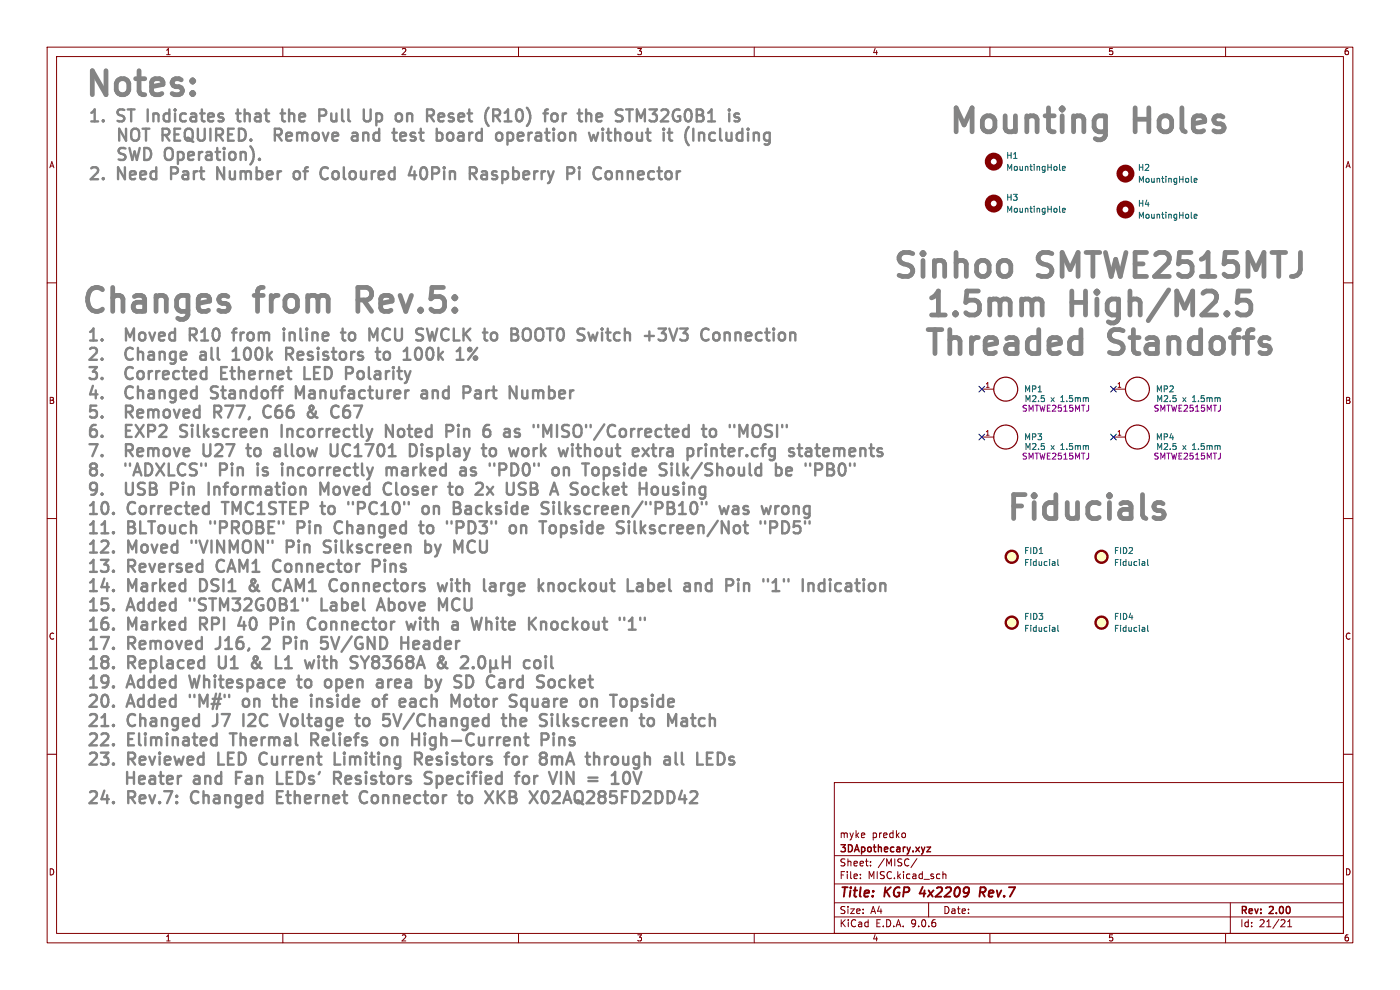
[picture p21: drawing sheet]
<svg xmlns="http://www.w3.org/2000/svg" width="297mm" height="210mm" viewBox="0 0 297 210" stroke-linecap="round" stroke-linejoin="round" font-family="sans-serif">
<defs><g id="words">
<g font-size="7.1" fill="#848484">
<text x="17.4" y="21.8">Notes:</text>
<text x="200.6" y="29.7">Mounting</text>
<text x="240.6" y="29.7">Holes</text>
<text x="188.7" y="60.4">Sinhoo</text>
<text x="220.3" y="60.4">SMTWE2515MTJ</text>
<text x="16.6" y="67.8">Changes</text>
<text x="54.4" y="67.8">from</text>
<text x="77.8" y="67.8">Rev.5:</text>
<text x="195.6" y="68.6">1.5mm</text>
<text x="227.2" y="68.6">High/M2.5</text>
<text x="195.4" y="76.8">Threaded</text>
<text x="235.4" y="76.8">Standoffs</text>
<text x="212.8" y="111.8">Fiducials</text>
</g>
<g font-size="3.5" fill="#848484">
<text x="18.5" y="27.2">1.</text>
<text x="25.1" y="27.2">ST</text>
<text x="32.4" y="27.2">Indicates</text>
<text x="52.6" y="27.2">that</text>
<text x="63" y="27.2">the</text>
<text x="71.9" y="27.2">Pull</text>
<text x="82.3" y="27.2">Up</text>
<text x="90.2" y="27.2">on</text>
<text x="97.8" y="27.2">Reset</text>
<text x="111.1" y="27.2">(R10)</text>
<text x="124.9" y="27.2">for</text>
<text x="133.1" y="27.2">the</text>
<text x="142" y="27.2">STM32G0B1</text>
<text x="27.4" y="31.3">NOT</text>
<text x="27.4" y="35.4">SWD</text>
<text x="37.6" y="31.3">REQUIRED.</text>
<text x="38.2" y="35.4">Operation).</text>
<text x="63.5" y="31.3">Remove</text>
<text x="80.9" y="31.3">and</text>
<text x="90.8" y="31.3">test</text>
<text x="100.9" y="31.3">board</text>
<text x="114.6" y="31.3">operation</text>
<text x="135.4" y="31.3">without</text>
<text x="152" y="31.3">it</text>
<text x="157.7" y="31.3">(Including</text>
<text x="18.5" y="39.4">2.</text>
<text x="25.1" y="39.4">Need</text>
<text x="37.4" y="39.4">Part</text>
<text x="48.2" y="39.4">Number</text>
<text x="65.5" y="39.4">of</text>
<text x="72.2" y="39.4">Coloured</text>
<text x="92" y="39.4">40Pin</text>
<text x="105.8" y="39.4">Raspberry</text>
<text x="127.5" y="39.4">Pi</text>
<text x="134.2" y="39.4">Connector</text>
<text x="18.3" y="73.7">1.</text>
<text x="18.3" y="77.8">2.</text>
<text x="27.8" y="73.7">Moved</text>
<text x="27.8" y="77.8">Change</text>
<text x="42.4" y="73.7">R10</text>
<text x="44.7" y="77.8">all</text>
<text x="52.6" y="77.8">100k</text>
<text x="52.7" y="73.7">from</text>
<text x="64.4" y="73.7">inline</text>
<text x="64.9" y="77.8">Resistors</text>
<text x="77.8" y="73.7">to</text>
<text x="84.5" y="73.7">MCU</text>
<text x="85.2" y="77.8">to</text>
<text x="91.9" y="77.8">100k</text>
<text x="95.6" y="73.7">SWCLK to</text>
<text x="117.7" y="73.7">BOOT0</text>
<text x="132.9" y="73.7">Switch</text>
<text x="148" y="73.7">+3V3</text>
<text x="161.2" y="73.7">Connection</text>
<text x="18.3" y="81.8">3.</text>
<text x="27.8" y="81.8">Corrected</text>
<text x="49" y="81.8">Ethernet</text>
<text x="67.7" y="81.8">LED</text>
<text x="77.6" y="81.8">Polarity</text>
<text x="18.3" y="85.9">4.</text>
<text x="27.8" y="85.9">Changed</text>
<text x="47" y="85.9">Standoff</text>
<text x="65.9" y="85.9">Manufacturer</text>
<text x="93.6" y="85.9">and</text>
<text x="103.5" y="85.9">Part</text>
<text x="114.3" y="85.9">Number</text>
<text x="18.3" y="90">5.</text>
<text x="18.3" y="94.1">6.</text>
<text x="27.8" y="90">Removed</text>
<text x="27.8" y="94.1">EXP2</text>
<text x="40.4" y="94.1">Silkscreen</text>
<text x="47.6" y="90">R77,</text>
<text x="59.1" y="90">C66</text>
<text x="62.9" y="94.1">Incorrectly</text>
<text x="69.5" y="90">&amp;</text>
<text x="86" y="94.1">Noted</text>
<text x="99.9" y="94.1">Pin</text>
<text x="108.9" y="94.1">6</text>
<text x="114.2" y="94.1">as</text>
<text x="121.5" y="94.1">&quot;MISO&quot;/Corrected</text>
<text x="158.5" y="94.1">to</text>
<text x="165.2" y="94.1">&quot;MOSI&quot;</text>
<text x="18.3" y="98.2">7.</text>
<text x="27.8" y="98.2">Remove</text>
<text x="45.3" y="98.2">U27</text>
<text x="55.7" y="98.2">to</text>
<text x="62.4" y="98.2">allow</text>
<text x="75.3" y="98.2">UC1701</text>
<text x="93.1" y="98.2">Display</text>
<text x="109.8" y="98.2">to</text>
<text x="116.5" y="98.2">work</text>
<text x="128" y="98.2">without</text>
<text x="144.6" y="98.2">extra</text>
<text x="157.1" y="98.2">printer.cfg</text>
<text x="179.8" y="98.2">statements</text>
<text x="18.3" y="102.3">8.</text>
<text x="18.3" y="106.4">9.</text>
<text x="27.8" y="102.3">&quot;ADXLCS&quot;</text>
<text x="27.8" y="106.4">USB</text>
<text x="38.4" y="106.4">Pin</text>
<text x="47.4" y="106.4">Information</text>
<text x="48.8" y="102.3">Pin</text>
<text x="57.8" y="102.3">is</text>
<text x="64" y="102.3">incorrectly</text>
<text x="72.1" y="106.4">Moved</text>
<text x="86.7" y="106.4">Closer</text>
<text x="87.2" y="102.3">marked</text>
<text x="101.6" y="106.4">to</text>
<text x="103.9" y="102.3">as</text>
<text x="108.3" y="106.4">2x</text>
<text x="111.2" y="102.3">&quot;PD0&quot;</text>
<text x="115.7" y="106.4">USB</text>
<text x="125.5" y="102.3">on</text>
<text x="126.3" y="106.4">A</text>
<text x="131.4" y="106.4">Socket</text>
<text x="133.1" y="102.3">Topside</text>
<text x="147" y="106.4">Housing</text>
<text x="150.3" y="102.3">Silk/Should</text>
<text x="175.9" y="102.3">be</text>
<text x="18.3" y="110.5">10.</text>
<text x="27.3" y="110.5">Corrected</text>
<text x="48.5" y="110.5">TMC1STEP</text>
<text x="70.4" y="110.5">to</text>
<text x="77.1" y="110.5">&quot;PC10&quot;</text>
<text x="93.9" y="110.5">on</text>
<text x="101.4" y="110.5">Backside</text>
<text x="121.2" y="110.5">Silkscreen/&quot;PB10&quot;</text>
<text x="160.1" y="110.5">was</text>
<text x="170" y="110.5">wrong</text>
<text x="18.3" y="114.6">11.</text>
<text x="18.3" y="118.6">12.</text>
<text x="27.3" y="114.6">BLTouch</text>
<text x="27.3" y="118.6">Moved</text>
<text x="41.8" y="118.6">&quot;VINMON&quot;</text>
<text x="45.8" y="114.6">&quot;PROBE&quot;</text>
<text x="62.9" y="118.6">Pin</text>
<text x="65.2" y="114.6">Pin</text>
<text x="71.9" y="118.6">Silkscreen</text>
<text x="74.2" y="114.6">Changed</text>
<text x="94.4" y="118.6">by</text>
<text x="100.1" y="114.6">&quot;PD3&quot;</text>
<text x="101.6" y="118.6">MCU</text>
<text x="114.4" y="114.6">on</text>
<text x="122" y="114.6">Topside</text>
<text x="139.2" y="114.6">Silkscreen/Not</text>
<text x="18.3" y="122.7">13.</text>
<text x="27.3" y="122.7">Reversed</text>
<text x="47.2" y="122.7">CAM1</text>
<text x="60.2" y="122.7">Connector</text>
<text x="82.2" y="122.7">Pins</text>
<text x="18.3" y="126.8">14.</text>
<text x="18.3" y="130.9">15.</text>
<text x="27.3" y="126.8">Marked</text>
<text x="27.3" y="130.9">Added</text>
<text x="41.5" y="130.9">&quot;STM32G0B1&quot;</text>
<text x="43.5" y="126.8">DSI1</text>
<text x="55.1" y="126.8">&amp;</text>
<text x="61.2" y="126.8">CAM1</text>
<text x="70.3" y="130.9">Label</text>
<text x="74.2" y="126.8">Connectors</text>
<text x="83.4" y="130.9">Above</text>
<text x="97.3" y="130.9">MCU</text>
<text x="98.3" y="126.8">with</text>
<text x="108.9" y="126.8">large</text>
<text x="121.5" y="126.8">knockout</text>
<text x="141.4" y="126.8">Label</text>
<text x="154.5" y="126.8">and</text>
<text x="164.3" y="126.8">Pin</text>
<text x="173.3" y="126.8">&quot;1&quot;</text>
<text x="182.6" y="126.8">Indication</text>
<text x="18.3" y="135">16.</text>
<text x="27.3" y="135">Marked</text>
<text x="43.5" y="135">RPI</text>
<text x="52.8" y="135">40</text>
<text x="60.6" y="135">Pin</text>
<text x="69.6" y="135">Connector</text>
<text x="91.6" y="135">with</text>
<text x="102.2" y="135">a</text>
<text x="107.5" y="135">White</text>
<text x="120.4" y="135">Knockout</text>
<text x="18.3" y="139.1">17.</text>
<text x="18.3" y="143.2">18.</text>
<text x="27.3" y="139.1">Removed</text>
<text x="27.3" y="143.2">Replaced</text>
<text x="47.1" y="139.1">J16,</text>
<text x="47.5" y="143.2">U1</text>
<text x="55.6" y="143.2">&amp;</text>
<text x="58" y="139.1">2</text>
<text x="61.7" y="143.2">L1</text>
<text x="63.4" y="139.1">Pin</text>
<text x="69.1" y="143.2">with</text>
<text x="72.4" y="139.1">5V/GND</text>
<text x="79.7" y="143.2">SY8368A</text>
<text x="90.3" y="139.1">Header</text>
<text x="99.1" y="143.2">&amp;</text>
<text x="119.5" y="143.2">coil</text>
<text x="18.3" y="147.3">19.</text>
<text x="27.3" y="147.3">Added</text>
<text x="41.5" y="147.3">Whitespace</text>
<text x="65.5" y="147.3">to</text>
<text x="72.2" y="147.3">open</text>
<text x="84.2" y="147.3">area</text>
<text x="95.5" y="147.3">by</text>
<text x="102.7" y="147.3">SD</text>
<text x="110.6" y="147.3">Card</text>
<text x="122.3" y="147.3">Socket</text>
<text x="18.3" y="151.4">20.</text>
<text x="18.3" y="155.5">21.</text>
<text x="27.3" y="151.4">Added</text>
<text x="27.3" y="155.5">Changed</text>
<text x="41.5" y="151.4">&quot;M#&quot;</text>
<text x="46.4" y="155.5">J7</text>
<text x="53.8" y="151.4">on</text>
<text x="53.8" y="155.5">I2C</text>
<text x="61.3" y="151.4">the</text>
<text x="62.9" y="155.5">Voltage</text>
<text x="70.2" y="151.4">inside</text>
<text x="79.9" y="155.5">to</text>
<text x="84.4" y="151.4">of</text>
<text x="86.6" y="155.5">5V/Changed</text>
<text x="91.1" y="151.4">each</text>
<text x="103" y="151.4">Motor</text>
<text x="113" y="155.5">the</text>
<text x="116.5" y="151.4">Square</text>
<text x="121.8" y="155.5">Silkscreen</text>
<text x="132.5" y="151.4">on</text>
<text x="140" y="151.4">Topside</text>
<text x="144.3" y="155.5">to</text>
<text x="151" y="155.5">Match</text>
<text x="18.3" y="159.5">22.</text>
<text x="27.3" y="159.5">Eliminated</text>
<text x="50.2" y="159.5">Thermal</text>
<text x="68.1" y="159.5">Reliefs</text>
<text x="84" y="159.5">on</text>
<text x="91.6" y="159.5">High-Current</text>
<text x="120.1" y="159.5">Pins</text>
<text x="18.3" y="163.6">23.</text>
<text x="27.3" y="163.6">Reviewed</text>
<text x="30.1" y="167.7">Heater</text>
<text x="45.4" y="167.7">and</text>
<text x="47.4" y="163.6">LED</text>
<text x="55.2" y="167.7">Fan</text>
<text x="57.3" y="163.6">Current</text>
<text x="65" y="167.7">LEDs'</text>
<text x="74.1" y="163.6">Limiting</text>
<text x="78.1" y="167.7">Resistors</text>
<text x="92.2" y="163.6">Resistors</text>
<text x="98.4" y="167.7">Specified</text>
<text x="112.6" y="163.6">for</text>
<text x="118.8" y="167.7">for</text>
<text x="120.8" y="163.6">8mA</text>
<text x="127.1" y="167.7">VIN</text>
<text x="131.8" y="163.6">through</text>
<text x="136.1" y="167.7">=</text>
<text x="142.2" y="167.7">10V</text>
<text x="149.2" y="163.6">all</text>
<text x="18.3" y="171.8">24.</text>
<text x="27.3" y="171.8">Rev.7:</text>
<text x="41.7" y="171.8">Changed</text>
<text x="60.9" y="171.8">Ethernet</text>
<text x="79.6" y="171.8">Connector</text>
<text x="108.3" y="171.8">XKB</text>
<text x="118.8" y="171.8">X02AQ285FD2DD42</text>
</g>
<g font-size="2.8" fill="#840000">
<text x="178" y="190.9">Title:</text>
<text x="187.7" y="190.9">KGP</text>
<text x="196" y="190.9">4x2209</text>
<text x="209.5" y="190.9">Rev.7</text>
</g>
<g font-size="2.1" fill="#840000">
<text x="178" y="178">myke</text>
<text x="184.9" y="178">predko</text>
<text x="178" y="184">Sheet:</text>
<text x="178" y="181.2">3DApothecary.xyz</text>
<text x="186.2" y="184">/MISC/</text>
<text x="178" y="186.7">File:</text>
<text x="184.1" y="186.7">MISC.kicad_sch</text>
<text x="178" y="196.9">KiCad</text>
<text x="178" y="194.1">Size:</text>
<text x="184.7" y="194.1">A4</text>
<text x="185.7" y="196.9">E.D.A.</text>
<text x="193.3" y="196.9">9.0.6</text>
<text x="200" y="194.1">Date:</text>
<text x="263" y="194.3">Rev:</text>
<text x="263" y="196.9">Id:</text>
<text x="267.1" y="196.9">21/21</text>
<text x="269.4" y="194.3">2.00</text>
</g>
<g font-size="1.8" fill="#840000">
<text x="35" y="11.9">1</text>
<text x="85" y="11.9">2</text>
<text x="135" y="11.9">3</text>
<text x="185" y="11.9">4</text>
<text x="235" y="11.9">5</text>
<text x="285" y="11.9">6</text>
<text x="10.3" y="35.9">A</text>
<text x="285.3" y="35.9">A</text>
<text x="10.3" y="85.9">B</text>
<text x="285.3" y="85.9">B</text>
<text x="10.3" y="135.9">C</text>
<text x="285.3" y="135.9">C</text>
<text x="10.3" y="185.9">D</text>
<text x="285.3" y="185.9">D</text>
<text x="35" y="199.9">1</text>
<text x="85" y="199.9">2</text>
<text x="135" y="199.9">3</text>
<text x="185" y="199.9">4</text>
<text x="235" y="199.9">5</text>
<text x="285" y="199.9">6</text>
</g>
<g font-size="1.8" fill="#006464">
<text x="213.4" y="33.9">H1</text>
<text x="213.4" y="36.4">MountingHole</text>
<text x="241.3" y="36.4">H2</text>
<text x="241.3" y="39">MountingHole</text>
<text x="213.4" y="42.8">H3</text>
<text x="213.4" y="45.3">MountingHole</text>
<text x="241.3" y="44">H4</text>
<text x="241.3" y="46.6">MountingHole</text>
<text x="217.2" y="83.4">MP1</text>
<text x="245.1" y="83.4">MP2</text>
<text x="217.2" y="93.6">MP3</text>
<text x="245.1" y="93.6">MP4</text>
<text x="217.2" y="117.7">FID1</text>
<text x="236.2" y="117.7">FID2</text>
<text x="217.2" y="120.2">Fiducial</text>
<text x="236.2" y="120.2">Fiducial</text>
<text x="217.2" y="131.7">FID3</text>
<text x="236.2" y="131.7">FID4</text>
<text x="217.2" y="134.2">Fiducial</text>
<text x="236.2" y="134.2">Fiducial</text>
</g>
<g font-size="1.8" fill="#840084">
<text x="216.7" y="87.5">SMTWE2515MTJ</text>
<text x="217.3" y="85.5">M2.5</text>
<text x="222.9" y="85.5">x</text>
<text x="225.1" y="85.5">1.5mm</text>
<text x="244.6" y="87.5">SMTWE2515MTJ</text>
<text x="245.2" y="85.5">M2.5</text>
<text x="250.8" y="85.5">x</text>
<text x="253" y="85.5">1.5mm</text>
<text x="217.3" y="95.6">M2.5</text>
<text x="222.9" y="95.6">x</text>
<text x="225.1" y="95.6">1.5mm</text>
<text x="245.2" y="95.6">M2.5</text>
<text x="250.8" y="95.6">x</text>
<text x="253" y="95.6">1.5mm</text>
<text x="216.7" y="97.7">SMTWE2515MTJ</text>
<text x="244.6" y="97.7">SMTWE2515MTJ</text>
</g>
<g font-size="1.4" fill="#a90000">
<text x="208.9" y="82.3">1</text>
<text x="236.9" y="82.3">1</text>
<text x="208.9" y="92.5">1</text>
<text x="236.9" y="92.5">1</text>
</g>
</g></defs>
<g fill="none" stroke="#840000" stroke-width=".21">
<path d="M10 10h277v190h-277zM12 12h273v186h-273zM60 10v2M110 10v2M160 10v2M210 10v2M260 10v2M10 60h2M285 60h2M208.3 82.6h2.5M208.3 92.7h2.5M236.2 82.6h2.6"/>
<path d="M236.2 92.7h2.6M10 110h2M285 110h2M10 160h2M177 166h108v32h-108zM192 176.8l.1 .2-.1 .6M285 160h2M60 198v2M110 198v2M160 198v2M177 194.5h108M177 191.5h108"/>
<path d="M177 187.5h108M177 181.5h108M182.5 186.3v.1M182.5 185.5v.1M184.7 183.6v.1M184.7 182.8v.1M194.5 182.1l-1.3 2M197 191.5v3M200 184.9v1.5M200 185.5l.2-.1 .4 .1 .1 .9M210 198v2M260 198v2"/>
<path d="M261 191.5v6.5M273.2 196.6h.8M273.2 195.5l.4-.4v1.5"/>
</g>
<path d="M195.8 188.1l-.7 1.4h1.2M208.4 189.3l.5 .9M208.8 188.2h-.8l-.2 2M208.9 189.2l-1 .1" fill="none" stroke="#840000" stroke-width=".4"/>
<path d="M196.6 179.7h.8l-.8 1h.8" fill="none" stroke="#840000" stroke-width=".3"/>
<g fill="#ffffc2" stroke="#ffffc2" stroke-width=".21">
<circle cx="214.6" cy="132.1" r="1.27"/>
<circle cx="233.7" cy="132.1" r="1.27"/>
<circle cx="214.6" cy="118.1" r="1.27"/>
<circle cx="233.7" cy="118.1" r="1.27"/>
</g>
<g fill="none" stroke="#840000" stroke-width=".51">
<circle cx="214.6" cy="118.1" r="1.27"/>
<circle cx="233.7" cy="118.1" r="1.27"/>
<circle cx="214.6" cy="132.1" r="1.27"/>
<circle cx="233.7" cy="132.1" r="1.27"/>
</g>
<g fill="none" stroke="#006464" stroke-width=".21">
<path d="M224.8 36l.2 .1M225.4 35.7l.6-.1-.1-.2-.3-.1-.2 .2v.6h.5M252.7 38.5l.2 .2M253.3 38.3l.6-.2v-.2l-.4-.1-.2 .2 .1 .6h.5M224.8 44.8l.2 .2M225.4 44.6l.6-.1-.1-.3h-.3l-.2 .2v.6h.5M252.7 46.1l.2 .2M253.3 45.9l.6-.1v-.3h-.4l-.2 .1 .1 .6h.5M223.8 119.2v.8M223.8 119.9l-.1 .1M223.8 119.4l-.1 .1M224.4 118.7v1.1l.2 .2"/>
<path d="M242.8 119.2l.1 .8M242.9 119.9l-.2 .1M242.9 119.4l-.2 .1M243.5 118.7v1.1l.1 .2M223.8 133.1v.8M223.8 133.9h-.1M223.8 133.4h-.1M224.4 132.7v1l.2 .2M242.8 133.1l.1 .8M242.9 133.9h-.2M242.9 133.4h-.2M243.5 132.7v1l.1 .2"/>
</g>
<g fill="none" stroke="#840000" stroke-width=".25">
<circle cx="213.4" cy="82.5" r="2.54"/>
<circle cx="213.4" cy="92.7" r="2.54"/>
<circle cx="241.3" cy="92.7" r="2.54"/>
<circle cx="241.3" cy="82.5" r="2.54"/>
</g>
<g fill="none" stroke="#840000" stroke-width="1.3">
<circle cx="210.8" cy="34.3" r="1.27"/>
<circle cx="238.8" cy="36.8" r="1.27"/>
<circle cx="210.8" cy="43.2" r="1.27"/>
<circle cx="238.8" cy="44.4" r="1.27"/>
</g>
<path d="M207.7 92.1l1.2 1.2M207.7 81.9l1.2 1.3M208.9 92.1l-1.2 1.2M208.9 81.9l-1.2 1.3M235.6 81.9l1.2 1.3M235.6 92.1l1.2 1.2M236.8 81.9l-1.2 1.3M236.8 92.1l-1.2 1.2" fill="none" stroke="#000084" stroke-width=".21"/>
<path d="M234 24.6l.5 .2M234.5 24.6v4.1l-.2 .5M234.5 27.7l-.5 .3M219.6 63.4h.8l.4 .3 .3 .5v2.6M229.3 69.9v5.1M229.3 74.8l-.5 .2M262.7 63.9l.5-.2h1.2l.5 .2 .5 .7v1.2l-.5 .8-.5 .2h-1.2l-.5-.2M245.5 108.3h.7l.5 .2 .3 .8-.3 .5-.5 .2h-.9M245.5 106.6h.7l.5 .3" fill="none" stroke="#848484" stroke-width="1"/>
<g fill="none" stroke="#848484" stroke-width=".51">
<path d="M19.4 35.7l.3-.2h.6l.4 .2M20.1 23.2v2.6M25.2 33.8l.3 .1 .9-.1M26.5 35.5v2.5l-1.5-2.5v2.5M26.6 31.5l-1-.1a.62 .62 0 0 0-.4 .6 .62 .62 0 0 0 .4 .6l.8 .2M26.7 27.3v2.5l-1.4-2.5v2.5M27.5 31.4l.6 2.5M27.8 23.2v2.6M29.6 31.4l-.6 2.5M30.2 27.3h1.5M30.6 31.4v2.5M31 27.3v2.5"/>
<path d="M31.3 23.2v2.6M33.1 35.5v2.5M34.5 27.3v2.5M35.9 23.2v2.6M36.1 31.4l.4 .4M36.3 36.8h1M37 27.3v2.5M37.3 35.5h-1v2.5M42 27.3v2.1M42.7 35.5v2.2M42.8 23.2v2.2M43.4 27.3v2.1"/>
<path d="M44.6 27.3v2.5M45.8 27.3v2.5M46.1 31.4v2.2M47.5 35.5v2.5l-1.4-2.5v2.5M49.6 27.3h-1.2v2.5M50.1 24.1h.9M50.4 23.2v2.2l.2 .2 .4 .2M51.7 27.4l-1-.1v2.5M51.9 23.2v2.6M54.4 35.5v2.5M56.5 23.2v2.2M58.3 27.3v2.5"/>
<path d="M58.9 28.6l.9 1.2M59.5 24.1h1M59.6 28.4l-.3 .2h-1M59.9 23.2v2.2M60 25.6l.5 .2M60.7 29l1.2-.2-.1-.5-.7-.2-.4 .4 .1 1.2 .3 .1 .7-.1M61.3 23.2v2.6M62.1 24.1h-.4l-.4 .2M62.5 36.4a.69 .69 0 0 1 1.1 .4v.7a.69 .69 0 0 1-1.1 .4M64.4 36.3h.9M65.3 35.5l-.5 .1-.1 .2M69.1 23.5l-.4-.3h-1v2.6"/>
<path d="M69.6 35.7a.87 .87 0 0 0-1.4 .1M70.3 24.1v1.3l.1 .2 .6 .2M71.4 36.3a.69 .69 0 0 0-.9 .5v.7a.69 .69 0 0 0 .9 .5M72.6 23.2v2.2M72.9 35.5v2.2M73.9 23.2v2.2M77.2 23.2v2.1M78.6 23.2v2.1M79.8 24.2l.8-.1 .4 .4v.8l-.2 .3-.2 .2-.8-.2M79.8 24.1v2.5M80.2 28.1l-.7 .2-.3 .3 .2 1 .3 .2h.5M80.4 27.3v2.5"/>
<path d="M83.6 27.3v2.2M83.7 35.5v2.5M87.3 35.4l-.6 1.8M88.9 28.1h1M89.3 27.3v2.2l.3 .3M89.5 35.6a.6 .6 0 0 1 1 .4 1.31 1.31 0 0 1-.7 2 1.69 1.69 0 0 1-.3-2.4zM92.1 24.1a.69 .69 0 0 0-.5-.9h-1v2.6M92.7 27.3v2.5M93 35.7l-.3-.2h-1v2.5M94.2 35.5l-.1 .1 .1 .1M94.2 35.5l.2 .1-.2 .1M94.2 35.5v.2"/>
<path d="M95.6 24.9l.6 .1 .1 .4-.4 .4h-.5M95.6 24.1l.6 .1M98.2 28.3l.1 1.5M98.3 29.7l-.2 .1M98.3 28.8l-.2 .1M99.6 23.2v2.2M99.6 28.1v1.7M99.7 28.4l-.1 .2M101 35.7l-.4-.2h-.9v2.5M102.2 27.3v2.5M102.5 36.3h.4l.4 .4v1.3M103.3 37.9l-.8 .1"/>
<path d="M103.3 36.9l-.8 .2M103.7 22.8l-.5 .8M104.4 37.9l.7 .1M105.1 36.3l-.6 .1-.1 .3 .1 .4 .6 .1M106 23.5l-.4-.3h-1v2.6M107.5 23.6l.3-.4v2.6M108.9 35.5v2.5M110.7 23.5a.61 .61 0 0 0-.6-.3 .61 .61 0 0 0-.5 .5 1.49 1.49 0 0 0 .5 2.1M111.8 22.8l.5 .8M112.1 28.1v1.7M116 27.3v2.2M116.2 23.2l-.4 .1-.2 .3"/>
<path d="M121.7 35.7l-.4-.2h-.9v2.5M122.5 24.1h1M122.9 23.2v2.2l.1 .2 .5 .2M122.9 35.5v.2M122.9 35.5l-.1 .1 .1 .1M122.9 35.5l.1 .1-.1 .1M124.3 23.2v2.6M127.5 35.7a1.02 1.02 0 0 0-1.3 0 1.02 1.02 0 0 0-.3 1.2 1.06 1.06 0 0 0 .9 1.1M129.1 27.3v2.2M130.5 27.3v2.5M130.6 23.9a.93 .93 0 0 0 1 .6l.4 .3M131.8 36.4l.2 1.6"/>
<path d="M132 25.5l-.4 .3-1-.2M132.1 23.3l-1-.1-.5 .5M132.8 23.2h1.5M132.8 28.4l-.1 1a.69 .69 0 0 0 .7 .5 .69 .69 0 0 0 .6-.5l-.1-1M133.5 23.2v2.6M135.1 25.8v-2.6l.9 1.8 .8-1.8v2.6M137.4 27.3v2.2M137.8 23.2h1.5l-.8 1M139.8 35.5v2.2M140.3 23.5l.4-.3h.6l.3 .3M140.8 27.3l-.1 .1 .1 .1M140.8 27.3l.1 .1-.1 .1"/>
<path d="M140.8 27.3v.2M141.6 24.3l-1.4 1.5h1.6M142 27.3v2.2M144.2 23.3a.92 .92 0 0 0-1.2 .3M145.5 23.5a.59 .59 0 0 1 1 0M147.1 27.3v2.5M149 23.5l-.3-.3h-.9v2.6M149.3 28.3l.1 1.5M150.6 28.4l-.1 .2 .1 1 .4 .2h.4M150.7 23.6l.3-.4v2.6M152.8 27.3v2.2M154.7 23.2v.3"/>
<path d="M154.7 23.2l-.1 .1 .1 .2M154.7 23.2l.1 .1-.1 .2M156.4 28.4l-.1 1 .5 .4M157.5 27.3v2.5M19.8 69.7v2.5M26.7 69.7v2.5M26.8 74.1a1.76 1.76 0 0 0 0 1.9M26.8 78.2a1.76 1.76 0 0 0 0 1.9M28.4 69.7v2.5M29.3 73.8v2.5M37.1 69.7v2.5M39.1 77.9v2.2"/>
<path d="M40.3 69.7v2.5M40.9 71l.8 1.2M43.4 69.7v2.5M43.5 74.8l.2 .2M43.7 75.2l-.9 .2a.5 .5 0 0 0-.4 .4 .5 .5 0 0 0 .4 .5l.9-.1M43.8 77.9v2.5M44.9 73.8v2.2M46.2 73.8v2.2M46.9 79.1h.9M46.9 77.9v2.5h1.2M49.2 70.5h1M49.2 77.9v2.2"/>
<path d="M49.3 76.3h1.5M49.8 74.1l.3-.3v2.5M50.2 69.7l-.5 .1-.1 .3M50.7 77.9v2.5M51 70.5v1.7M51.5 70.5l-.5 .5M56.7 73.8v2.5M61.2 77.9v2.2M61.3 75.1l.9 1.2M61.6 70.7l.2-.2 .6 .2 .1 1.5M61.7 75.1a.69 .69 0 0 0 .5-.7 .69 .69 0 0 0-.5-.6h-1v2.5M63.5 74.6l-.4 .4v1l.4 .3h.5"/>
<path d="M63.7 69.7v2.2M64.3 75.2l-1.2 .3M64.6 77.9v2.5h1.2M66.6 79.1h.9M66.6 77.9v2.5h1.2M68.9 77.9v2.5M70.8 73.8v2.2M72.7 69.7v2.2M73.4 77.9v2.5M74.5 70.5a.69 .69 0 0 1 .8 .5v.8a.69 .69 0 0 1-.8 .4M75.8 79.9a.69 .69 0 0 0 .9 .5M76 79l-.2 .2"/>
<path d="M78.3 77.9v2.2M78.4 72.2v-2.5l.8 1.8 .9-1.8v2.5M80.1 73.8v2.2M82.2 74.6l.5 .5v.7a.69 .69 0 0 1-.8 .5M82.7 72l-.5 .2M83.5 77.9l-.2 .1 .2 .1M83.5 77.9l.1 .1-.1 .1M83.5 77.9v.2M83.8 69.7v2.1M84.7 77.9v2.2M85.3 69.7v2.1M86.4 73.8v2.5"/>
<path d="M90.5 74.8a1.35 1.35 0 0 0 .6 1.5M90.6 69.7l.6 2.5M92.8 69.7l-.6 2.5M93 73.8v2.5M93.7 70.3a1.28 1.28 0 0 0 1 1.9M96.3 69.7v2.5M97.6 73.8v2.5M98.3 69.7v2.5M99.8 69.7l-1.5 1.4M100.9 75.6l.3 .4-.3 .3M101.2 73.8l-1.9 2.5M102.8 69.7v2.2"/>
<path d="M109.7 69.9l-.4-.2h-.8v2.5M111 70.1a.86 .86 0 0 1 1.5 0M113.7 70.1a.86 .86 0 0 1 1.4 0M116 69.7h1.4M116.7 69.7v2.5M118.4 69.9a.59 .59 0 0 1 1 0M124 69.8l-1-.1-.4 .2M127.7 69.7l-.1 .1 .1 .1M127.7 69.7l.1 .1-.1 .1M127.7 69.7v.2M128.9 69.7v2.2M130.7 70.5l.8 .2"/>
<path d="M131.5 72.1l-.8 .1M132.6 69.7v2.5M139.7 69.7h1.6l-.9 1M142 69.7l.8 2.5 .9-2.5M144.3 69.7h1.6l-.9 1a.69 .69 0 0 1 .9 .4v.7l-.3 .3-.9 .1M150.3 69.9a.87 .87 0 0 0-1.3 .2M158.2 71.4l1.2-.3-.1-.4-.7-.2-.4 .4 .1 1.2 .3 .1 .7-.1M162.7 69.7v2.2M164.1 69.7l-.1 .1 .1 .1M164.1 69.7l.1 .1-.1 .1M164.1 69.7v.2M19.2 86.1l-.1 1.2"/>
<path d="M19.7 81.8l-.6 1.9M20.7 94.2l-1.1 2.6M26.6 98.3v.5M26.7 87.4h1M26.7 91.4h.9M26.7 95.6h1M26.8 82.3a1.76 1.76 0 0 0 0 1.8M27.7 86.1h-1v2.5M27.7 94.2h-1v2.6M27.9 90.1h-1.2v2.6h1.2M28.8 90.1l1.7 2.6M29.3 82v2.5"/>
<path d="M30.5 90.1l-1.7 2.6M30.8 98.3v2.6M31.4 90.1v2.6M33.1 98.3l1.7 2.6M34.8 98.3l-1.7 2.6M35.8 98.3v2.6M38.2 92.6l.4 .1 .8-.1M38.5 91.2l.9 .4M41.7 82v2.5M42 90.1v2.2M42.3 86.1v2.5M43.2 94.2v2.1l.5 .5 .7-.2"/>
<path d="M43.3 90.1v2.6M43.7 98.3v.5M44.6 94.2v2.1M44.7 84.4l.4 .1 .9-.1M45 83.1l1 .3M45.2 82l1 .1M46.1 87.4l.8 1.2M46.4 86.1h-.9v2.5M46.7 98.3v2.6M46.7 87.3l-1.2 .1M47.3 82v2.1M47.9 99.5l-1.2 .2"/>
<path d="M49.5 86.1l-1.1 2.5M49.7 94.2l-1.1 2.6M51.9 86.1l-1.1 2.5M52.6 94.2v2.2M52.7 96.6l.5 .2M54.1 95.3l-.2 1a.69 .69 0 0 0 .9 .5M54.4 82v2.5M55.9 99.3l-.1 .2 .1 .4 .6 .1 .3 .4M56 88a.88 .88 0 0 0 1.4 .3M59.7 90.1v2.6M60.6 94.2v2.2l.4 .4M61 91v1.7"/>
<path d="M61.9 94.2v2.2M62 99.3l.2 1.6M62.8 84.5v-2.5l.8 1.8 .9-1.8v2.5M66.6 88.1l.8 .5M67 87.3l-.1 .6-.4 .4M70.1 94.2v2.1M71.6 94.2v2.1M72.7 95.7a.95 .95 0 0 0 .5 1 .95 .95 0 0 0 1.1-.2M74 87.1l.3 .4-.2 .8-.3 .3-.7-.1M74.9 91h.9M75.2 90.1v2.2M75.3 98.3v2.2"/>
<path d="M76 94.2v2.6M76.7 90.1v2.2M76.8 86.1l-1.1 2.5M76.8 98.3v2.2M78.5 82v2.1M79.2 94.2l-1.1 2.6M83 94.6l.2-.4v2.6M83.3 90.1v2.6l-1.4-2.6v2.6M84.1 99.3l.1 1.6M85.3 91a.69 .69 0 0 0-.9 .5v.7a.69 .69 0 0 0 .9 .5M86.2 99.9h-.6a.5 .5 0 0 0-.3 .5 .5 .5 0 0 0 .3 .5h.6M86.8 90.1v2.2"/>
<path d="M87 94.2v2.6M89.3 98.3v2.6M89.4 84.1l.3 .4 .9-.1M89.5 95.1v1.7M89.5 83.7l-.1 .2M90.6 83.2v1.3M90.7 95.2l-.1 .2 .1 .4 .9 .2 .1 .4-.4 .4-.7-.2M91.6 90.1v2.6M91.8 82.8v1.7M92.5 82.8h-.3l-.4 .3M94.6 98.3v2.6M95.1 94.2v2.2"/>
<path d="M95.2 82v2.5M96 90.4l-.3-.3h-1v2.6M97.2 90.1v.3M97.2 91v1.7M97.2 90.1l-.1 .2 .1 .1M97.2 90.1l.2 .2-.2 .1M98.5 91v1.7M99.2 91h-.4l-.3 .2M99.7 82.2l-.4-.2h-1v2.5M100.9 84.4l.2 .1 .9-.1M100.9 82.9l.2-.1 .7 .1 .2 1.6M102 83.4l-1.1 .3"/>
<path d="M102.6 94.2v2.2M103.8 90.1h-.5l-.4 .3M104.7 82v2.1M107.4 99.2a.69 .69 0 0 0-.5-.9h-1v2.6M107.8 91l-.8 .1M107.9 91.7h-.6a.5 .5 0 0 0-.4 .5 .5 .5 0 0 0 .4 .5h.6M108 95.1l.5 1.7 .5-1.2M109.1 98.3h-.6v2.6h.6a1.16 1.16 0 0 0 .8-1.5M109.6 82v2.5l-1.5-2.5v2.5M111.9 82.8v1.7M111.9 84.3l-.4 .2M113.1 82.8v1.7"/>
<path d="M113.2 90.1v.5M113.4 82.8l-.3 .3M114.2 90.1v.5M114.3 98.3v.5M114.8 94.2v2.6M115 95.8l.7 1M115.3 92.7v-2.6l.8 1.9 .9-1.9v2.6M115.7 95.1l-.9 .9M116.5 82v2.5M118.2 90.1v2.6M120.7 92.2l-.5 .5-.9-.1M120.7 90.3l-1-.2a.62 .62 0 0 0-.5 .6 .62 .62 0 0 0 .5 .7 .93 .93 0 0 1 1 .6"/>
<path d="M121.8 90.5a.86 .86 0 0 1 1.4 0M122.6 94.2v2.2M124.1 94.2v2.6M124.2 98.3v2.6M124.3 90.1v.5M125.3 90.1v.5M126.4 95.3l-.1 1a.69 .69 0 0 0 .8 .5M128.2 90l-2.2 3.3M130.5 90.4a.87 .87 0 0 0-1.3 .1M131 94.2v2.2M134.7 98.3v2.6M138.6 94.2v2.2"/>
<path d="M141.4 90.1v2.2M141.6 96.6l.3 .2 .8-.2M142.5 98.3l-.1 .1 .1 .2M142.5 98.3l.1 .1-.1 .2M142.5 98.3v.3M142.6 95.2l.1 1.6M142.7 95.7l-1.1 .2M143.7 98.3v2.2M145 98.3v2.6M146.1 90.1v2.6M148.9 98.2l-2.2 3.3M149.2 90.1v2.2"/>
<path d="M152.2 98.3v2.6M153.2 94.2v2.2M154.6 95.9l1.2-.2-.1-.5-.8-.1-.3 .3 .1 1.2 .2 .2 .8-.2M154.8 90.1v.5M155.8 90.1v.5M156.9 92.7v-2.6l.8 1.9 .9-1.9v2.6M159 98.3v2.2M159.8 90.5a.86 .86 0 0 1 1.4 0M161.5 98.3v2.6M162.8 91.4a.93 .93 0 0 1 1 .6 .65 .65 0 0 1-.5 .7h-.6M163.8 90.3l-1-.2-.5 .5M164.6 98.3v2.6"/>
<path d="M164.9 90.1v2.6M165.9 90.1v.5M166.9 90.1v.5M169.6 94.2v2.2M173 98.3v2.6M173.3 94.2v2.2M175.7 96.6l-.2 .2M175.7 95.2l.2 .5-1.3 .2M176.7 98.6l-.4-.3h-.8v2.6M176.9 95.1v1.7M177.9 95.2l.1 .2M178 95.4v1.4"/>
<path d="M178.2 95.2l-.2 .2M178.4 95.1h.4M178.8 98.3l-.6 .3M184.8 94.2v2.2M19.8 106.5v2.5M19.8 110.6v2.5M19.8 114.7v2.5M19.8 118.8v2.5M22.1 106.5l.6 .2M22.3 110.6v2.5M26.7 102.4v2.1l.1 .2M27.2 110.6v2.5"/>
<path d="M27.2 117.2v-2.5l.9 1.8 .8-1.8v2.5M27.2 118.8v2.5M28.2 102.4v2.1M28.3 100.9l.8-2.6 .9 2.6M29.7 110.6v2.5M31.8 102.4v2.5M32.2 110.6v2.5M36.3 102.4v2.5M37.5 103.6l-1.2 .1M37.6 114.7v2.5M39.5 106.5v2.2M40.5 110.6v2.5"/>
<path d="M42.3 114.7l.9 2.5 .8-2.5M42.9 118.8v2.5M44.3 102.4v2.5M44.3 106.5v2.5M44.9 114.7v2.5M45.5 103.3v1.6M45.6 110.6v.5M46 119.9l.2 1M47.5 114.7v2.5l-1.4-2.5v2.5M47.7 110.6h-1v2.5M47.8 106.5v2.5M47.9 102.5l-.1 .3"/>
<path d="M48.7 117.2v-2.5l.9 1.8 .8-1.8v2.5M49.2 110.6v2.5M49.3 109v-2.5l.9 1.8 .8-1.8v2.5M54.3 118.8v2.5M54.4 110.6v2.5M55.4 106.5v2.5M55.8 114.7v2.5l-1.5-2.5v2.5M56.8 100.5l-.3 .4-.7-.2M57 110.6v2.5M57.9 119.9a1.08 1.08 0 0 0 .3 1.1 1.08 1.08 0 0 0 1.2 .2M58.8 102.4v2.2M60 106.5v2.5"/>
<path d="M60.8 114.7v2.5M61.6 106.5v2.5M62 115.9l-1.2 .1M63.1 110.6v2.5M63.4 114.7l-.1 .1 .1 .1M63.4 114.7l.1 .1-.1 .1M63.4 114.7v.2M63.9 106.5v2.5M64.3 111.8l-1.2 .1M68 107.3h.9M68 102.4v2.5M68.3 106.5v2.2"/>
<path d="M68.5 108.9l.4 .1M69.2 115.9a.93 .93 0 0 1 .9 .6 .65 .65 0 0 1-.4 .7h-.6M69.7 102.4v2.5M70.8 103.7v.8l.4 .4M71.8 118.8v2.1M72.4 114.7v2.2M72.6 112.9a.89 .89 0 0 1-1.1 .1M73.7 110.6v2.5M73.8 114.7v2.5M76 106.5v2.5M76 107.8h.9M78.4 102.4v2.5"/>
<path d="M79.1 118.8v2.5M80.4 119.9l-.3 .2h-1M81.6 106.5v2.5M84.1 102.4v2.2M84.2 106.5l.3 .2M84.2 104.8l.2 .1M85.8 103.3l-.5 .4v.8l.5 .4M86.1 110.6v2.5M89.3 110.6v2.2M90.2 114.7v2.5M90.5 115.5l.7 .1 .2 .4-.1 1-.3 .2h-.5M90.7 111.7a.69 .69 0 0 1 .7-.3 .69 .69 0 0 1 .5 .5v.7a.69 .69 0 0 1-.6 .6 .69 .69 0 0 1-.7-.6z"/>
<path d="M90.8 107.6l.2 1a.69 .69 0 0 1-.9 .4M92 107.3v1.7M92.3 115.5l.6 1.7M92.9 117.2l-.3 .6-.3 .3M93.5 115.5l-.6 1.7M95.4 102.4v2.2M96.3 106.5v2.5M96.4 117.2v-2.5l.8 1.8 .9-1.8v2.5M96.9 110.6v2.5M98.2 111.7l-.4 .2h-.9M99.1 107.3h.4l.4 .4v1.3M99.7 117.1l.3 .1 .6-.1"/>
<path d="M99.9 108.9l-.8 .1M99.9 107.9l-.8 .2M100.6 111l-.6-.4h-.6v2.5M100.9 100.1l.1 .4-.4 .4M101 102.7l.4-.3h.6l.4 .5M101.8 114.7v2M103.3 106.5v2.5M103.3 114.7v2M107.5 102.4v2.1M109 102.4v2.1M109.7 106.5v2.5M110.5 102.4l-.3 .3"/>
<path d="M111.5 111.6l.1 1.5M112.6 102.4v2.5h1a.68 .68 0 0 0 .5-.7 .68 .68 0 0 0-.7-.6M112.6 103.6h.8M113.7 103.5l-.3 .1M115.1 110.6v2.5M116.7 104.9l.9-2.5 .8 2.5M118.6 106.5v2.2l.4 .3M119.7 111.4l.5 .5v.7l-.5 .5M120 106.5v2.5M120.9 107.3l-.9 1M122.2 102.4l.3 .1M124 103.3l.6 .1"/>
<path d="M124.7 103.5l.1 1a.69 .69 0 0 1-.8 .4M125.7 110.6v2.5M128.1 102.4v2.5M130 104.6l.4 .3M130.1 103.4l-.1 .2M130.6 100l.6 .1 .1 .4-.3 .4h-.5M131.2 103.9l-1.2 .2M132.3 102.4v2.2M134.6 110.6v2.2M135.7 102.4v2.5M135.9 110.6v2.5M136.2 112.2l.7 .9"/>
<path d="M136.3 106.4l-2.2 3.2M136.9 111.4l-1 1M137.2 102.4v2.5M137.9 113l.2 .1M138 111.6l-.1 .3 .3 .4M139.1 106.5v2.5M141.6 106.5v2.5M144.5 106.9l.3-.4v2.5M145 103.3v1.6M152.3 110.5l-2.2 3.2M152.6 107.3l.5 1.7 .5-1.2 .5 1.2 .5-1.7M154.6 110.6v2.5l-1.5-2.5v2.5"/>
<path d="M155.5 108.2a.51 .51 0 0 0 .3 .8l.8-.1M156.6 107.7v1.3M158.1 110.6v2.2M158.7 108.3l.1 .3-.1 .3-.3 .1-.7-.1M163.4 110.6v2.5M165.9 110.6v2.5h.6a1.16 1.16 0 0 0 .9-1.4M168.4 107.3v1.7M169.1 107.3h-.4l-.3 .3M169.7 110.6h-1.2l-.1 1.2 .3-.2h.6M169.8 112v.6l-.2 .4-.9 .1-.3-.2M19.8 122.9v2.5M19.8 126.9v2.6"/>
<path d="M19.8 131v2.6M19.8 135.1v2.6M19.8 139.2v2.6M21.6 126.9l-.1 1.3M22.1 122.7l-.6 1.8M23.1 135.1l-1.1 2.6M26.8 129.5l.9-2.6 .8 2.6M27.2 125.4v-2.5l.9 1.8 .8-1.8v2.5M27.2 133.6v-2.6l.9 1.8 .8-1.8v2.6M27.2 135.1v2.6M27.2 139.2v2.6M30.5 126.9v2.6"/>
<path d="M32.8 126.9v2.6M34 122.9v2.5M34 131v2.6M34.2 139.2v2.2M37.2 126.9v2.6M39.3 122.9v2.5M39.3 131v2.6M41.2 126.9v.5M42.4 122.9v2.5h.7M42.4 131v2.6M42.4 132.4h1M42.7 126.9l-.4 .3"/>
<path d="M42.8 135.1v2.6M43.3 139.2v2.6M45 131v2.6M45.1 126.9v2.6M45.7 137.7h.3M46.3 123l-.9-.1-.4 .2M46.4 139.2v2.1l.2 .2M46.7 129.5v-2.6l.8 1.9 .9-1.9v2.6M46.7 135.1v1.8M47.4 122.9v2.5M47.5 131v2.6M47.9 139.2v2.1"/>
<path d="M48.3 121.3l.8-2.5 .8 2.5M48.5 135.1v2.6M49.2 122.9v2.5M49.7 139.2v2.6M50.8 121.3v-2.5l.8 1.8 .9-1.8v2.5M51.2 130.9l-.6 1.8h1.5M51.4 135.1h-.5l-.3 .3M52 127.1l.9-.2 .3 .3M53.5 123.8l.8 1.1M53.9 123.7l-.7 .5a.69 .69 0 0 0-.1 1 .69 .69 0 0 0 1 .1M57.1 136.2l-1.5 1.5h1.6M57.4 131v2.6"/>
<path d="M58.5 139.2v2.6h1.2M58.8 132.1l-.4 .3h-1M59.4 123a.92 .92 0 0 0-1.2 .2M59.5 125.2l-.7 .2M60.2 135.1v2.6M60.2 126.9h-.8v2.6M60.2 125.4l.9-2.5 .8 2.5M61 139.6l.2-.4v2.6M61.6 136.2l-.4 .3h-1M62.5 126.9v2.6M62.8 125.4v-2.5l.8 1.8 .9-1.8v2.5M66.2 131l.7 .3"/>
<path d="M66.3 122.9v2.5M68.2 126.9v2.6h1.2M68.7 131.9a.69 .69 0 0 0-.9 .5v.7a.69 .69 0 0 0 .9 .5M68.8 139.2v2.2M69.4 135.1h-1.2l-.1 1.2M70.3 135.1l.8 2.6 .9-2.6M70.3 139.2v2.6M72.6 126.9v2.6M72.6 123.9l-.2 1a.69 .69 0 0 0 .9 .5M74.6 135l-2.2 3.3M76.6 139.2l.8 1.3M77 126.9v2.2"/>
<path d="M78.3 139.2l-.9 1.3M79.2 131v2.2M79.5 135.1v2.6l-1.5-2.6v2.6M79.9 129.5l.9-2.6 .8 2.6M80.2 128.8h1.2M80.7 135.1v2.6M82.5 126.9v2.6M83.8 122.9v2.1M85.1 135.1v2.6M86.5 139.3l.7-.1 .4 .3M86.6 135.1v2.6M87.8 136.1l-.1 .2 .1 1.2 .2 .2 .8-.2"/>
<path d="M88 136l.8 .1 .1 .5-1.2 .2M89.1 131.9v1.7M90.3 131v2.2l.2 .3M91.8 131v2.6M93.1 129.5v-2.6l.9 1.9 .8-1.9v2.6M93.4 135.1v2.6M95.8 122.9l-.1 .1 .1 .1M95.8 122.9v.2M95.8 123.7v1.7M95.8 122.9l.1 .1-.1 .1M96.6 123.7h1M97 122.9v2.1l.1 .3"/>
<path d="M97.4 127.1a1.05 1.05 0 0 0-1.2 .1 1.05 1.05 0 0 0-.3 1.2l.1 .5 .4 .5M98.5 122.9v2.5M98.6 126.9v2.1M100 126.9v2.1M100 131l.6 2.6 .5-1.8 .5 1.8 .6-2.6M102.7 122.9v2.1M103.2 131v2.6M105.5 131.9v1.7M106.7 139.2v2.6M106.7 131v2.2M107 123.7a.65 .65 0 0 0-.7 .5M107.9 123.9l-.1 .3 .1 1"/>
<path d="M108.1 139.2v2.6M112.2 131v2.6M113.7 131l-1.5 1.5M114.3 122.9v2.5M115.7 139.2v.3M115.7 139.2l-.1 .1 .1 .2M115.7 139.2l.2 .1-.2 .2M117 139.2v2.2l.3 .4M118.2 132.1l.1 .3-.1 .9M118.8 123.8a.69 .69 0 0 1 1.1 .4v.7a.69 .69 0 0 1-.7 .5 .69 .69 0 0 1-.7-.5v-.7zM119.7 131.9l-.4 .5v.7l.4 .5M121.6 131v2.6"/>
<path d="M123.1 122.9v2.5M128.2 131v2.2M129.8 122.9v2.1M131.5 131v.5M132.4 131v.5M133.2 122.9v2.5M133.9 131.4l.2-.4v2.6M135.8 131v.5M136.8 131v.5M137.5 122.9v2.5M138.2 123.7l.5 .5v.7l-.5 .5M140.5 123.7h-.4l-.4 .4 .1 1.2 .7 .1"/>
<path d="M140.9 124.3l-1.2 .2M142 122.9v2.1M150.9 122.9v2.5M155.4 123.1l-.3-.2h-1v2.5M156.6 122.9v.2M156.6 122.9l-.1 .1 .1 .1M156.6 122.9l.1 .1-.1 .1M162 122.9v.4M162.9 122.9v.4M164.4 123.2l.2-.3v2.5M166.3 122.9v.4M167.3 122.9v.4"/>
<path d="M170.3 122.9v2.5M171.5 123.7v1.7M172.5 123.8a.69 .69 0 0 0-1 .1M174.9 122.9v2.5M176.1 122.9l-.1 .1 .1 .1M176.1 122.9l.1 .1-.1 .1M176.1 122.9v.2M179.5 125.3l.2 .1 .9-.1M179.5 123.8l.2-.1 .8 .1 .1 1.6M180.6 124.3l-1.1 .2M181.4 123.7h1M181.8 122.9v2.1"/>
<path d="M183.2 122.9l-.1 .1 .1 .1M183.2 122.9l.2 .1-.2 .1M183.2 122.9v.2M19.8 143.3v2.5M22.3 151.5v2.5M26.8 145.8l.9-2.5 .8 2.5M26.8 149.9l.9-2.5 .8 2.5M27.2 155.6v2.5M27.2 159.7v2.5M29.5 155.6v2.1M29.7 151.5v2.5M30.5 143.3v2.5"/>
<path d="M30.5 147.4v2.5M32.8 143.3v2.5M32.8 147.4v2.5M37.2 143.3v2.5M37.2 147.4v2.5M40.2 143.3l.6 2.5M40.3 147.4v.5M41.2 155.6v2.1M42.2 151.5v2.5M42.3 147.4v2.5M42.3 143.3l-.6 2.5M43.2 159.7v2.5"/>
<path d="M43.3 143.3v2.5M44 147.4v2.5M45.1 154h.3M45.6 143.3l-.1 .1 .1 .1M45.6 143.3v.2M45.6 143.3l.1 .1-.1 .1M45.8 147.1l-.7 3.3M46 155.6v2.5M46.1 151.5v1.8M46.3 159.7v2.5h1.2M46.7 147.1l-.7 3.3M46.8 143.3v2.2"/>
<path d="M48.7 151.5l-1 2.5M49.5 155.6v2.5M49.6 159.7h-1.2v2.5M50.7 159.7v2.5M51 155.6v2.5M51.5 148.7v.7a.69 .69 0 0 0 .6 .5 .69 .69 0 0 0 .6-.2M51.6 151.5v2.5M53.5 140.9a.69 .69 0 0 0 .2 .8 .69 .69 0 0 0 .8-.1M54.1 152.6l-1.5 1.4h1.6M54.2 140.5l.6 .8M58.2 147.4v2.2M59.4 151.5l.8 2.5 .9-2.5"/>
<path d="M59.6 147.4v2.5M60.5 141.8h1.4M62.8 155.6v2.1M63.4 143.3v2.2l.1 .2 .5 .1M64.2 151.5v2.2M65.6 151.5v2.2M66 155.6v2.5M66.6 140.1l-.4 1.7M66.6 156.9l.9 1.2M67.6 140.1v1.7M67.6 159.7v2.1M68.2 148.4l.1 1.5"/>
<path d="M70.1 144.4l.2 1-.5 .4M70.8 155.6v2.1M71 159.7v2.5h1.2M73.9 147.4v2.5M75.7 151.5v2.2M77.2 152.6l-.2 .9a.69 .69 0 0 0 .7 .5 .69 .69 0 0 0 .7-.5l-.1-.9M77.4 140.5v1.3M78.9 159.7v2.1M80.9 156.7l-.1 .2M81.2 148.2h.9M82 156.7l.1 .9a.69 .69 0 0 1-.6 .5 .69 .69 0 0 1-.7-.5M82.1 147.4l-.5 .1"/>
<path d="M82.4 144.1v1.7M82.5 144.4l-.1 .2M82.6 151.5h-1.2l-.1 1.2M83.5 151.5l.8 2.5 .8-2.5M87.4 155.6v2.5M87.8 151.4l-2.2 3.2M88 159.7v2.5M88.4 141.8l.9-2.6 .8 2.6M88.9 155.6v2.5M89.3 159.8a.69 .69 0 0 1 .2 .7 .69 .69 0 0 1-.5 .5h-1M89.4 148.5l-.1 .2 .1 1 .3 .2h.5M90 151.6a.92 .92 0 0 0-1.2 .2"/>
<path d="M90.1 156.4v1.7M90.3 143.3v2.5M91.2 151.5v2.5M91.6 147.4v2.5M92.4 144.1l.6 1.7M93 145.8l-.2 .6-.4 .3M93.6 144.1l-.6 1.7M93.6 155.6v2.5M95.8 147.4v2.5M97.5 147.4v2.5M97.8 143.4l-.9-.1-.4 .2M98.1 159.7v2.1"/>
<path d="M98.9 143.3v2.5M99.2 140.3l-1.5 1.5h1.6M100.6 148.2h1M101 147.4v2.2l.1 .2 .5 .1M102.9 140.2v.6l-.2 .7M103.7 151.5v2.5M104 141.4l.4 .4h.5l.3-.4M104 140.1v2.5M104.9 143.5a.87 .87 0 0 0-1.4 .2M105.2 141.4l.4 .4M105.2 140.1v1.3M106.7 140.4h1.4"/>
<path d="M106.8 151.5v2.2M108.2 151.5v2.5M108.6 147.4l1 .1M109 144.1l-.5 .2M109.2 152.4l.1 1.6M110.5 152.4l-.1 .3 .1 1.2 .3 .1 .7-.1M110.9 143.3v2.5M111.5 152.4l.1 .5-1.2 .3M111.5 155.6v2.1M112.4 140.2l-.8-.1-.5 .4v.8l.3 .3 .2 .2 .8-.2M113.6 140.2a.69 .69 0 0 1 1.1 .3v.8a.69 .69 0 0 1-.7 .5 .69 .69 0 0 1-.7-.5v-.8zM114.1 148.2v1.7"/>
<path d="M114.1 149.7l-.2 .1M114.7 159.9l.3-.2h.5l.4 .2M114.9 155.6v2.5M115.4 143.4l-1-.1-.3 .2M115.5 149a.5 .5 0 0 0-.4 .4 .5 .5 0 0 0 .4 .5M115.6 151.5h-.6l-.3 .2M115.7 140.1v1.7M116.2 156.7l-.3 .2h-1M117.4 156.4v1.7M118.3 151.5v2.2M118.6 156.4v1.7M119.6 151.5v2.5"/>
<path d="M119.9 153.1l.7 .9M119.9 145.7l-.3 .1M120.9 143.3v2.5M121.9 144.1l-1 1M124.6 159.7v2.1M125.2 143.3v2.2M126 159.7v2.5M130.1 147.4v2.5M136.1 151.5v2.2M136.8 159.7v2.5M138.4 147.4v.2M138.4 148.2v1.7"/>
<path d="M138.4 147.4l-.2 .1 .2 .1M138.4 147.4l.1 .1-.1 .1M140.7 147.4v2.5M141.8 151.5v2.5M143.3 159.7v2.1M143.4 151.5v2.5M144.7 159.7v2.1M147 151.5v2.2M147.9 159.7v2.5h1.2M148.5 153.9l.3 .1 .7-.1M150.6 151.5v2.5M151.2 159.7h-1.2v2.5"/>
<path d="M19.1 168.1l.4-.3h.6l.3 .3M22.1 167.7l-.6 1.8M27 163.7v2.6M27 165h1.4M28.4 163.7v2.6M28.5 168.1l-.3-.3h-1v2.6M34.1 163.7v2.2M36.5 167.8l-1.1 2.6M40.5 168.9l.3 1.1M42.2 164.7l.1 1.6M42.3 166.2l-.2 .1M42.3 165.2l-.2 .1"/>
<path d="M43.2 167.8v2.6M43.5 164.6v1.7M46.9 163.7v2.6M50.1 163.7v2.6M53.2 164.7l.1 1.6M53.3 166.2l-.8 .1M53.3 165.2l-.8 .1M55.5 162.1l.4 .1 .6-.1M55.6 167.8v2.6M58.8 167.8v2.6h1.2M58.8 169h.8M58.8 163.7v2.6"/>
<path d="M60.8 163.7v2.6M61.1 167.8v2.2M62.5 167.8v2.6M63.1 163.7v2.6l1-.1M72.2 164l-.4-.3h-.9v2.6M73.1 167.8v2.2M73.1 160.5v1.7M76.3 169.3a.95 .95 0 0 0 .5 1 .95 .95 0 0 0 1.1-.2M76.4 165.6l.2 .2-.2 .4-.7 .1M77.2 167.8a1.06 1.06 0 0 0-.9 1.1M80.9 163.7v2.2M88.7 161l.8 1.2"/>
<path d="M90.2 167.8v2.2M90.8 160.5l-.3 .4v.9l.3 .4h.5M91.6 163.9l-1-.2-.4 .3M91.7 161.1l-1.2 .3M95.9 166.2l-.7 .1M95.9 164.7l.1 .5-1.2 .2M97.1 164.8l-.1 1 .5 .5M97.5 167.8v2.2M98.8 169.2v.7a.69 .69 0 0 0 .7 .5 .69 .69 0 0 0 .6-.5v-.7M102.9 167.8l1.7 2.6M104.6 167.8l-1.7 2.6M105.6 167.8v2.6"/>
<path d="M105.9 168.9l1.1 1.5M106.4 163.7v2.6M108.1 167.8v2.6M110.1 161v.7a.69 .69 0 0 1-.9 .5M110.2 163.7l-.5 .2-.1 .2M111.2 160.5v1.7M112.4 167.8l1.7 2.6M114.1 167.8l-1.7 2.6M115.1 168.1a.59 .59 0 0 1 1 0M116.5 163.7l.8 2.6 .9-2.6M117.7 167.8l-.4 .3M118.3 160.6l.2-.1 .6 .1 .2 1.6"/>
<path d="M118.6 168.9l-1.4 1.5h1.6M119 163.7v2.6M119.5 170.4l.8-2.6 .9 2.6M120.1 162.2l.8-2.5 .9 2.5M121.7 163.7v2.6l-1.5-2.6v2.6M124.6 168.1l.3-.3h.6l.4 .3M124.8 165h2M124.8 165.7h2M129.5 167.8l-.1 1.2M130.3 164.1l.2-.4v2.6M130.6 160.5a.69 .69 0 0 0-.8 .5v.7a.69 .69 0 0 0 .8 .5M132 167.8v2.6"/>
<path d="M134.4 163.7l.8 2.6 .9-2.6M135.1 168l-1-.2v2.6M140.3 168.2l-.6-.4h-.6v2.6M141.6 167.8v2.6M144.7 167.7l-.7 1.8M153.5 160l-.6-.3h-.6v2.5M155.7 160.6l-.6-.1-.4 .4 .1 .3 .9 .3 .1 .2-.1 .4-.3 .1-.7-.1"/>
</g>
<use href="#words"/>
</svg>
